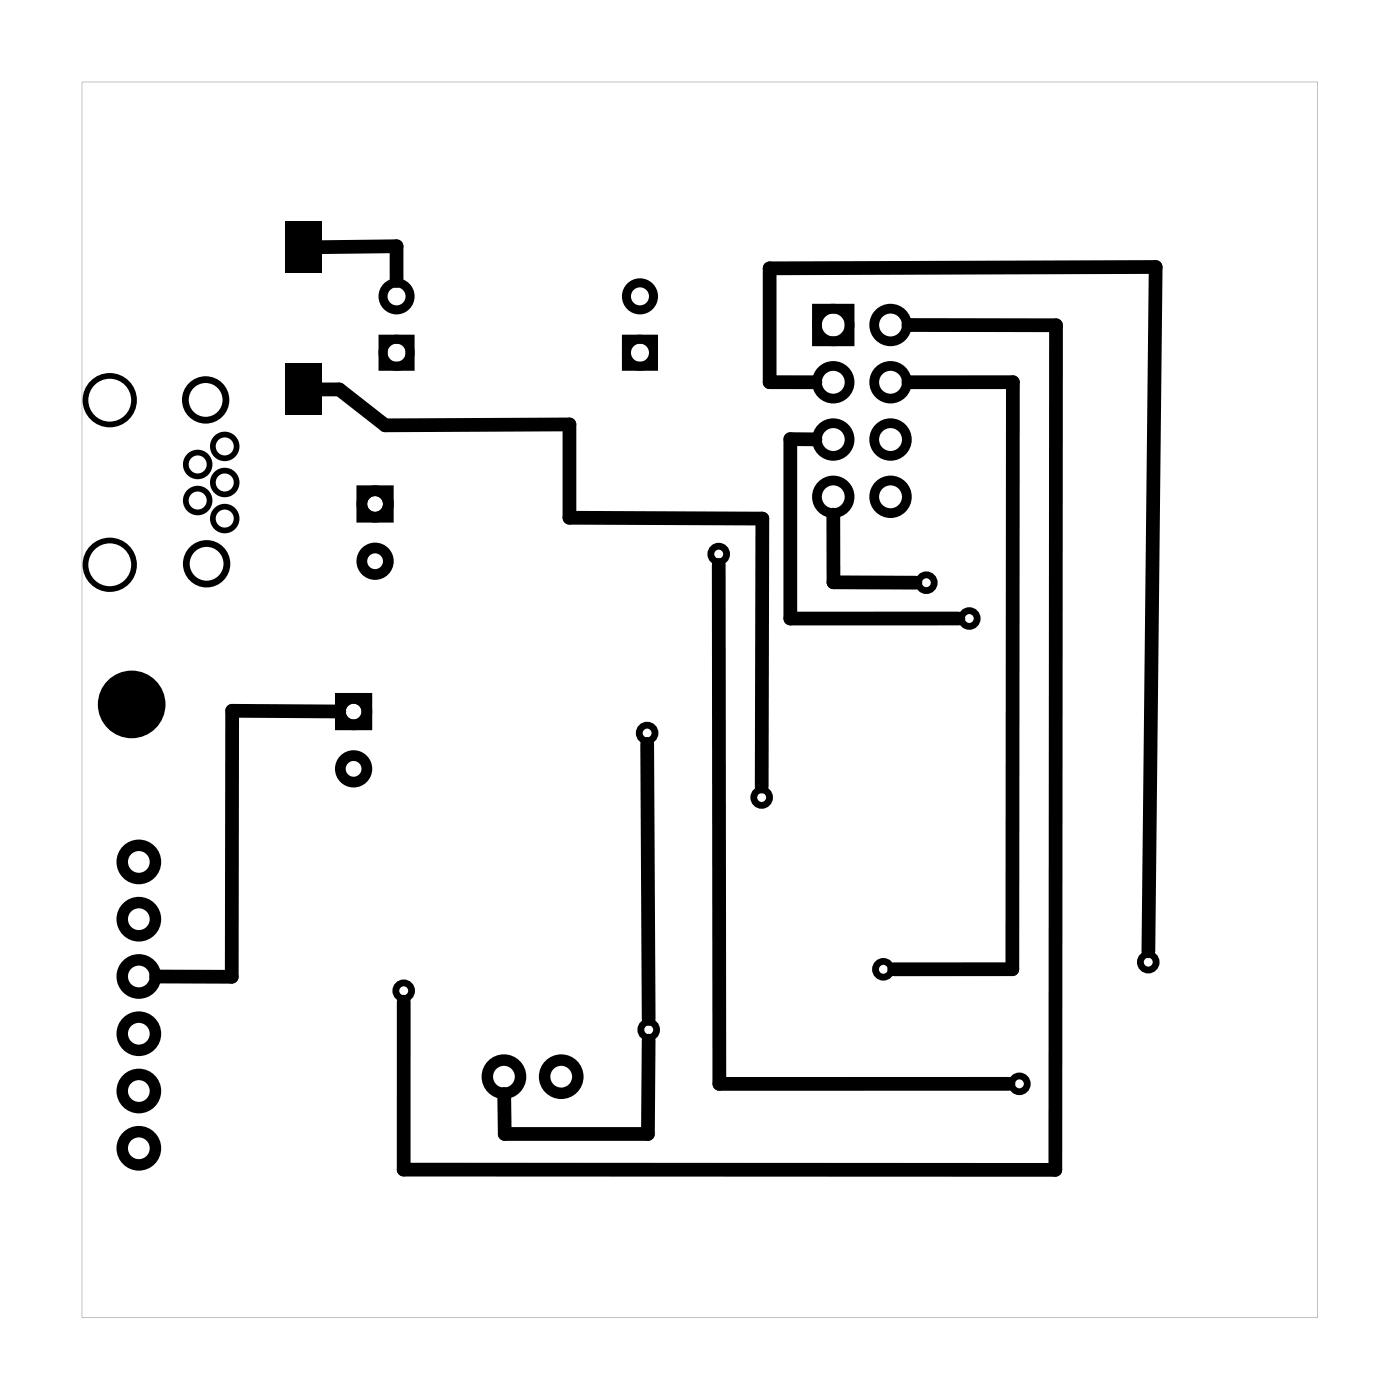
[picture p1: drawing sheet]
<svg xmlns="http://www.w3.org/2000/svg" width="62mm" height="62mm" viewBox="0 0 62 62" stroke-linecap="round" stroke-linejoin="round" font-family="sans-serif">
<g fill="#000">
<path d="M12.7 16.1h1.6v2.3h-1.6zM12.7 9.8h1.6v2.3h-1.6z"/>
<path d="M3.6 3.6h54.8v54.8h-54.8zM3.6 3.6v54.8h54.8v-54.8z"/>
<path d="M14.9 30.7h1.6v1.7h-1.6zM15.3 31.6a.35 .35 0 0 0 .7 0 .35 .35 0 0 0-.7 0z"/>
<path d="M15.8 21.5h1.7v1.7h-1.7zM16.3 22.4a.35 .35 0 0 0 .7 0 .35 .35 0 0 0-.7 0z"/>
</g>
<g fill="none" stroke="#000" stroke-width=".3">
<circle cx="9.1" cy="17.7" r=".9"/>
<circle cx="9.2" cy="25" r=".9"/>
<circle cx="28.7" cy="32.5" r=".35"/>
<circle cx="31.9" cy="24.6" r=".35"/>
<circle cx="33.8" cy="35.4" r=".35"/>
<circle cx="41.1" cy="25.8" r=".35"/>
<circle cx="43" cy="27.4" r=".35"/>
<circle cx="17.9" cy="43.9" r=".35"/>
<circle cx="28.8" cy="45.7" r=".35"/>
<circle cx="39.2" cy="43" r=".35"/>
<circle cx="45.2" cy="48.1" r=".35"/>
<circle cx="50.9" cy="42.7" r=".35"/>
</g>
<g fill="none" stroke="#000" stroke-width=".43">
<path d="M36.2 13.7h1.5v1.4h-1.5z"/>
<circle cx="37" cy="14.4" r=".72"/>
<circle cx="37" cy="17" r=".72"/>
<circle cx="37" cy="19.5" r=".72"/>
<circle cx="39.5" cy="14.4" r=".72"/>
<circle cx="39.5" cy="19.5" r=".72"/>
<circle cx="39.5" cy="17" r=".72"/>
<circle cx="37" cy="22" r=".72"/>
<circle cx="39.5" cy="22" r=".72"/>
</g>
<g fill="none" stroke="#000" stroke-width=".4">
<path d="M17 15h1.2v1.2h-1.2zM27.8 15h1.2v1.2h-1.2z"/>
<circle cx="17.6" cy="15.6" r=".6"/>
<circle cx="17.6" cy="13.1" r=".6"/>
<circle cx="28.4" cy="15.6" r=".6"/>
<circle cx="28.4" cy="13.1" r=".6"/>
</g>
<circle cx="5.8" cy="31.2" r="1.5" fill="#000"/>
<g fill="none" stroke="#000" stroke-width=".25">
<circle cx="4.9" cy="17.7" r="1.08"/>
<circle cx="10" cy="19.8" r=".53"/>
<circle cx="4.9" cy="25" r="1.08"/>
<circle cx="8.8" cy="20.6" r=".53"/>
<circle cx="8.8" cy="22.2" r=".53"/>
<circle cx="10" cy="21.4" r=".53"/>
<circle cx="10" cy="23" r=".53"/>
</g>
<g fill="none" stroke="#000" stroke-width=".51">
<circle cx="6.2" cy="38.2" r=".74"/>
<circle cx="6.2" cy="40.8" r=".74"/>
<circle cx="6.2" cy="43.3" r=".74"/>
<circle cx="6.2" cy="45.8" r=".74"/>
<circle cx="6.2" cy="50.9" r=".74"/>
<circle cx="6.2" cy="48.4" r=".74"/>
<circle cx="22.3" cy="47.8" r=".74"/>
<circle cx="24.9" cy="47.8" r=".74"/>
</g>
<g fill="none" stroke="#000" stroke-width=".48">
<circle cx="15.7" cy="34.1" r=".59"/>
<circle cx="15.7" cy="31.6" r=".59"/>
<circle cx="16.6" cy="24.9" r=".59"/>
<circle cx="16.6" cy="22.4" r=".59"/>
</g>
<path d="M14.1 11l3.5-.1v1.6M14.1 17.3h.9l2.1 1.6 8.2-.1v4.2h8.5v11.9M36.2 19.5h-1.1v7.9h7.4M36.2 17h-2.1v-5.1l17.2-.1-.4 30.4M40.3 17h4.6v26h-5.2M40.3 14.4h6.5v37.5h-28.9v-7.5M15.1 31.6l-4.8-.1v11.8h-3.4M28.7 33l.1 12.2M31.9 25.1v23h12.8M37 22.8v3h3.6M28.8 46.2l-.1 4.1h-6.3v-1.8" fill="none" stroke="#000" stroke-width=".61"/>
</svg>
